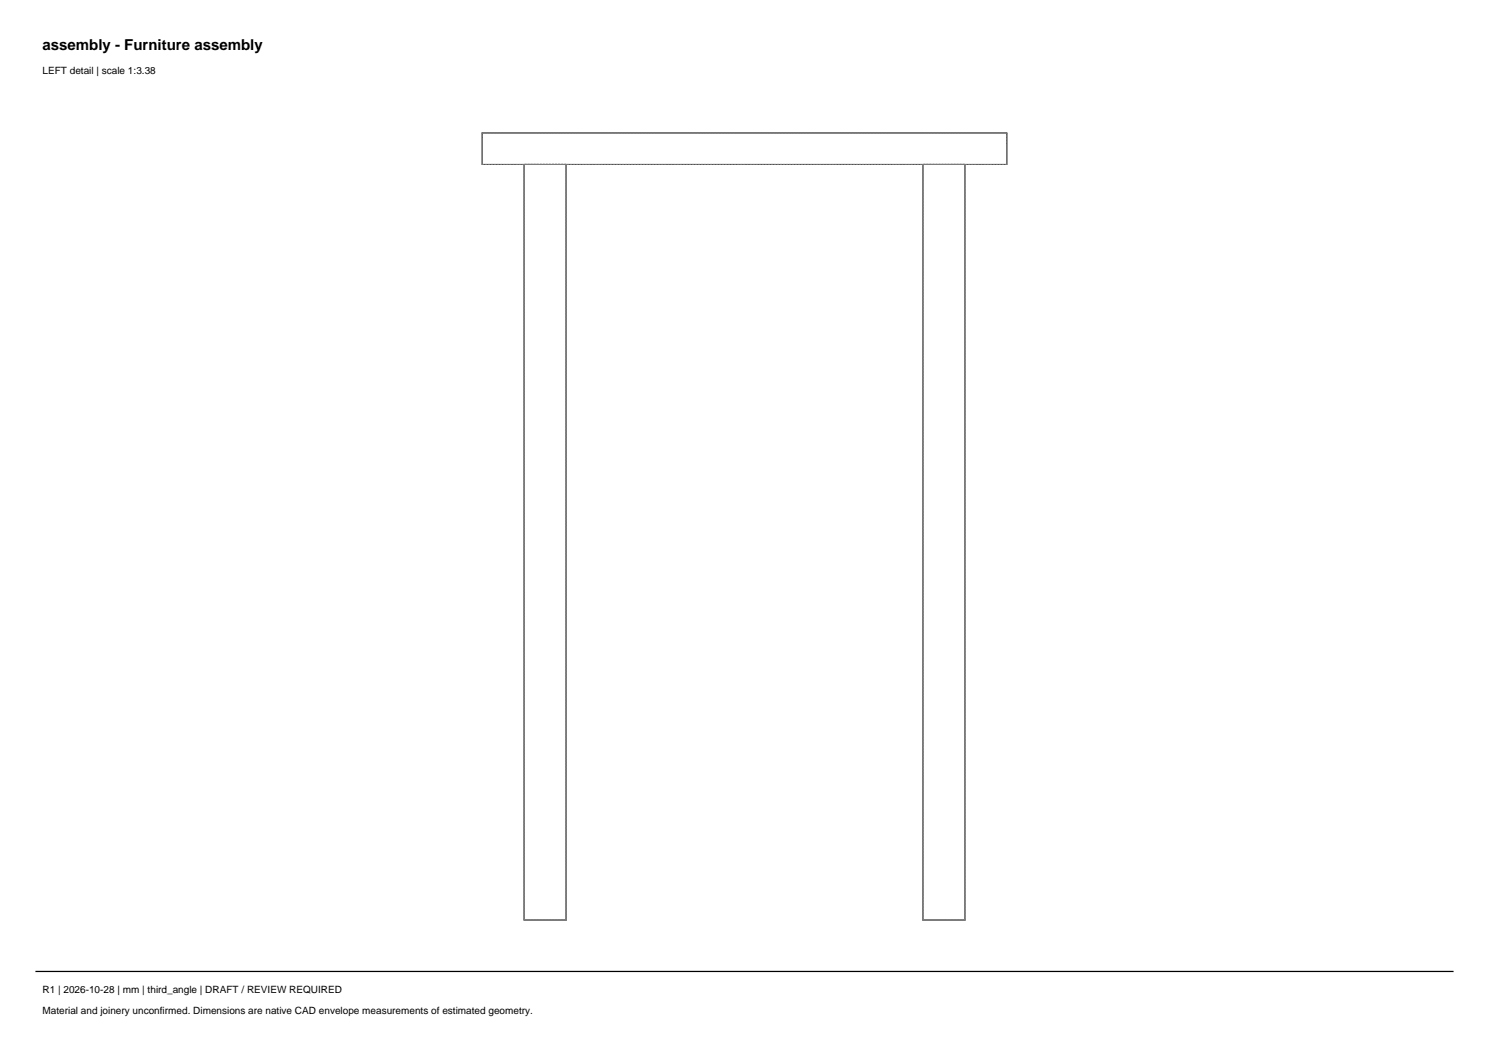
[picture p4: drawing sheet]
<svg xmlns="http://www.w3.org/2000/svg" width="420mm" height="297mm" viewBox="0 0 420 297" stroke-linecap="round" stroke-linejoin="round" font-family="sans-serif">
<defs><g id="words">
<text font-size="4.2" x="12" y="14">assembly - Furniture assembly</text>
<g font-size="2.8">
<text x="12" y="21">LEFT detail | scale 1:3.38</text>
<text x="12" y="280">R1 | 2026-10-28 | mm | third_angle | DRAFT / REVIEW REQUIRED</text>
<text x="12" y="286">Material and joinery unconfirmed. Dimensions are native CAD envelope measurements of estimated geometry.</text>
</g>
</g></defs>
<path d="M10 274h400" fill="none" stroke="#000" stroke-width=".35"/>
<path d="M136 37.5h148v8.9h-148zM147.8 46.4v213.1h11.9v-213.1M260.3 46.4v213.1h11.9v-213.1" fill="none" stroke="#000" stroke-width=".28"/>
<path d="M284 37.5h-148M136 46.4v-8.9M159.7 46.4h-11.9M272.2 46.4h-11.9M284 46.4v-8.9M284 46.4h-148M147.8 259.5v-213.1M159.7 259.5v-213.1M159.7 259.5h-11.9M260.3 259.5v-213.1M272.2 259.5v-213.1M272.2 259.5h-11.9" fill="none" stroke="#7d7d7d" stroke-width=".28" stroke-dasharray=".6 .3"/>
<use href="#words"/>
</svg>
